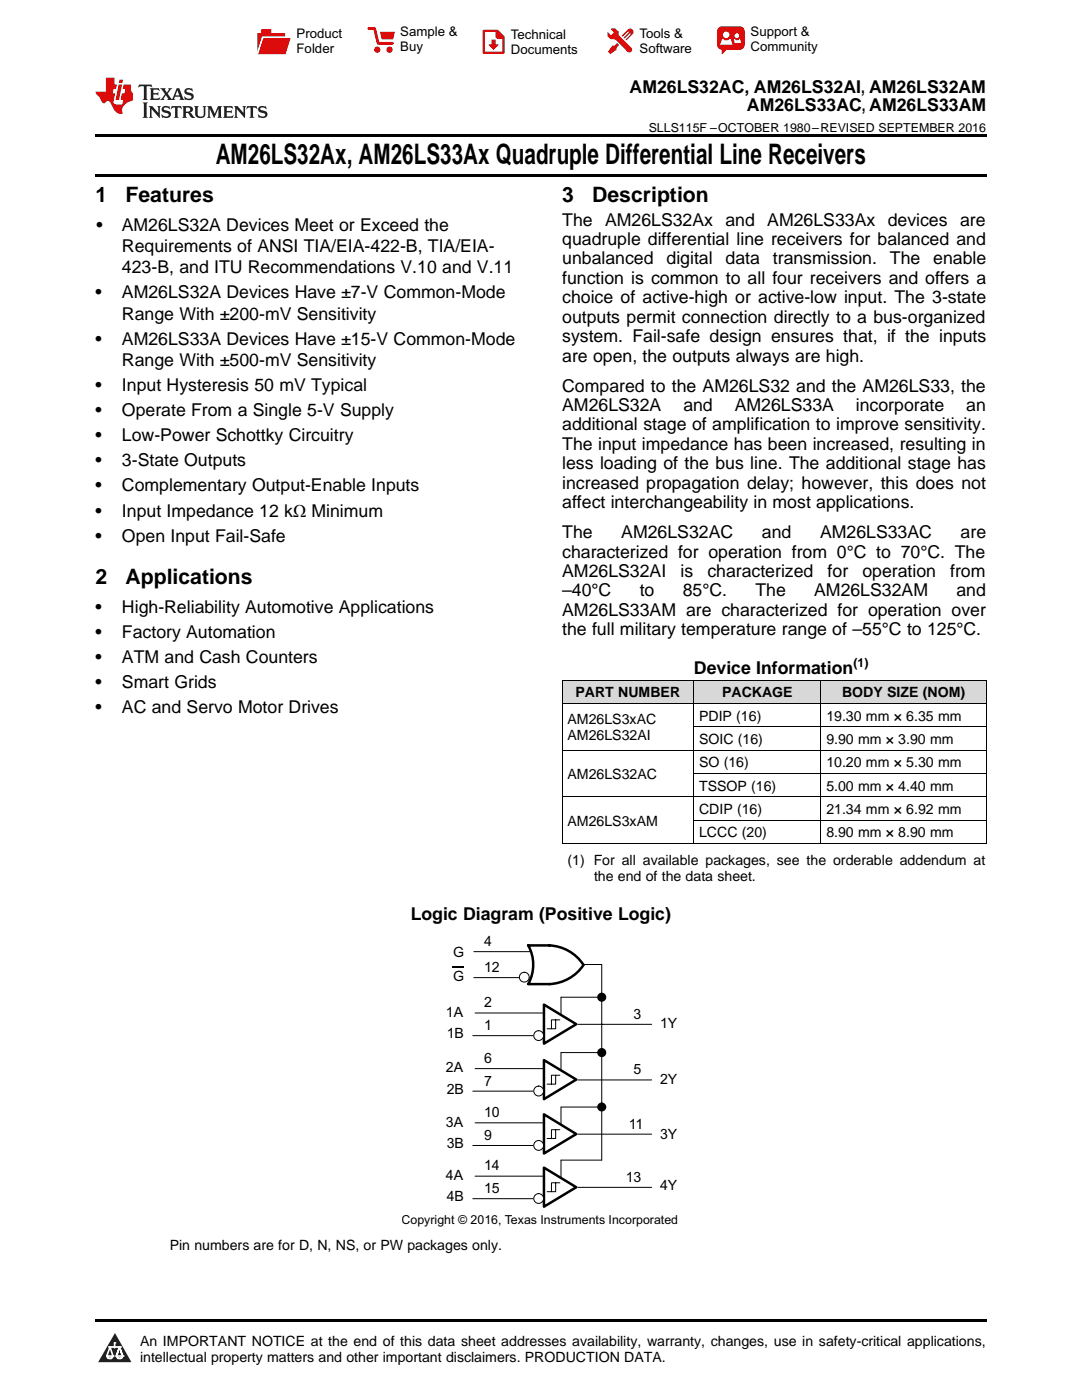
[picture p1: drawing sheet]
<svg xmlns="http://www.w3.org/2000/svg" width="216mm" height="279mm" viewBox="0 0 216 279" stroke-linecap="round" stroke-linejoin="round" font-family="sans-serif">
<defs><g id="words">
<text font-size="5.6" x="43" y="32.8">AM26LS32Ax, AM26LS33Ax Quadruple Differential Line Receivers</text>
<g font-size="4.2">
<text x="19" y="40.4">1</text>
<text x="25" y="40.4">Features</text>
<text x="112.2" y="40.4">3</text>
<text x="118.2" y="40.4">Description</text>
<text x="19" y="116.5">2</text>
<text x="25" y="116.5">Applications</text>
</g>
<g font-size="3.5">
<text x="125.6" y="18.6">AM26LS32AC, AM26LS32AI, AM26LS32AM</text>
<text x="149" y="22.2">AM26LS33AC, AM26LS33AM</text>
<text x="19.2" y="46.1">•</text>
<text x="24.3" y="46.1">AM26LS32A Devices Meet or Exceed the</text>
<text x="112.2" y="45">The AM26LS32Ax</text>
<text x="144.8" y="45">and</text>
<text x="153.1" y="45">AM26LS33Ax</text>
<text x="177.1" y="45">devices are</text>
<text x="24.3" y="50.3">Requirements of ANSI TIA/EIA-422-B, TIA/EIA-</text>
<text x="112.2" y="48.9">quadruple differential line receivers for balanced and</text>
<text x="112.2" y="52.8">unbalanced</text>
<text x="133" y="52.8">digital</text>
<text x="144.8" y="52.8">data</text>
<text x="154.2" y="52.8">transmission.</text>
<text x="177.6" y="52.8">The</text>
<text x="186.2" y="52.8">enable</text>
<text x="19" y="59.5">•</text>
<text x="24.3" y="54.5">423-B, and ITU Recommendations V.10 and V.11</text>
<text x="24.3" y="59.5">AM26LS32A Devices Have ±7-V Common-Mode</text>
<text x="112.2" y="56.7">function is common to all four receivers and offers a</text>
<text x="24.3" y="63.8">Range With ±200-mV Sensitivity</text>
<text x="112.2" y="60.5">choice of active-high or active-low input. The 3-state</text>
<text x="112.2" y="64.4">outputs permit connection directly to a bus-organized</text>
<text x="19" y="68.8">•</text>
<text x="24.3" y="68.8">AM26LS33A Devices Have ±15-V Common-Mode</text>
<text x="112.2" y="68.3">system. Fail-safe design ensures that, if the inputs</text>
<text x="24.3" y="73">Range With ±500-mV Sensitivity</text>
<text x="112.2" y="72.2">are open, the outputs always are high.</text>
<text x="19" y="78">•</text>
<text x="19" y="83">•</text>
<text x="24.3" y="78">Input Hysteresis 50 mV Typical</text>
<text x="24.3" y="83">Operate From a Single 5-V Supply</text>
<text x="112.2" y="78.1">Compared to the AM26LS32 and the AM26LS33, the</text>
<text x="112.2" y="82">AM26LS32A</text>
<text x="136.4" y="82">and</text>
<text x="146.6" y="82">AM26LS33A</text>
<text x="170.8" y="82">incorporate</text>
<text x="192.8" y="82">an</text>
<text x="19" y="88.1">•</text>
<text x="24.3" y="88.1">Low-Power Schottky Circuitry</text>
<text x="112.2" y="85.9">additional stage of amplification to improve sensitivity.</text>
<text x="112.2" y="89.8">The input impedance has been increased, resulting in</text>
<text x="19" y="93.1">•</text>
<text x="24.3" y="93.1">3-State Outputs</text>
<text x="112.2" y="93.7">less loading of the bus line. The additional stage has</text>
<text x="19" y="98.1">•</text>
<text x="24.3" y="98.1">Complementary Output-Enable Inputs</text>
<text x="112.2" y="97.5">increased propagation delay; however, this does not</text>
<text x="112.2" y="101.4">affect interchangeability in most applications.</text>
<text x="19" y="103.1">•</text>
<text x="24.3" y="103.1">Input Impedance 12 kΩ Minimum</text>
<text x="112.2" y="107.4">The</text>
<text x="124" y="107.4">AM26LS32AC</text>
<text x="152" y="107.4">and</text>
<text x="163.6" y="107.4">AM26LS33AC</text>
<text x="191.7" y="107.4">are</text>
<text x="19" y="108.1">•</text>
<text x="24.3" y="108.1">Open Input Fail-Safe</text>
<text x="112.2" y="111.3">characterized for operation from 0°C to 70°C. The</text>
<text x="112.2" y="115.1">AM26LS32AI</text>
<text x="112.2" y="119">–40°C</text>
<text x="127.6" y="119">to</text>
<text x="135.8" y="115.1">is</text>
<text x="136.2" y="119">85°C.</text>
<text x="141.1" y="115.1">characterized</text>
<text x="150.7" y="119">The</text>
<text x="162.5" y="119">AM26LS32AM</text>
<text x="165.1" y="115.1">for</text>
<text x="172.1" y="115.1">operation</text>
<text x="189.6" y="115.1">from</text>
<text x="190.8" y="119">and</text>
<text x="19" y="122.2">•</text>
<text x="24.3" y="122.2">High-Reliability Automotive Applications</text>
<text x="112.2" y="122.9">AM26LS33AM are characterized for operation over</text>
<text x="19" y="127.2">•</text>
<text x="24.3" y="127.2">Factory Automation</text>
<text x="112.2" y="126.8">the full military temperature range of –55°C to 125°C.</text>
<text x="19" y="132.3">•</text>
<text x="19" y="137.3">•</text>
<text x="24.3" y="132.3">ATM and Cash Counters</text>
<text x="24.3" y="137.3">Smart Grids</text>
<text x="138.5" y="134.5">Device Information</text>
<text x="19" y="142.3">•</text>
<text x="24.3" y="142.3">AC and Servo Motor Drives</text>
<text x="82" y="183.6">Logic Diagram (Positive Logic)</text>
</g>
<g font-size="2.8">
<text x="114.8" y="139.2">PART NUMBER</text>
<text x="139.5" y="143.8">PDIP (16)</text>
<text x="144.1" y="139.2">PACKAGE</text>
<text x="164.9" y="143.8">19.30 mm × 6.35 mm</text>
<text x="168" y="139.2">BODY SIZE (NOM)</text>
<text x="113.2" y="144.6">AM26LS3xAC</text>
<text x="113.2" y="147.7">AM26LS32AI</text>
<text x="139.5" y="148.5">SOIC (16)</text>
<text x="164.9" y="148.5">9.90 mm × 3.90 mm</text>
<text x="113.2" y="155.5">AM26LS32AC</text>
<text x="139.5" y="153.1">SO (16)</text>
<text x="164.9" y="153.1">10.20 mm × 5.30 mm</text>
<text x="139.5" y="157.8">TSSOP (16)</text>
<text x="164.9" y="157.8">5.00 mm × 4.40 mm</text>
<text x="113.2" y="164.8">AM26LS3xAM</text>
<text x="139.5" y="162.5">CDIP (16)</text>
<text x="139.5" y="167.1">LCCC (20)</text>
<text x="164.9" y="162.5">21.34 mm × 6.92 mm</text>
<text x="164.9" y="167.1">8.90 mm × 8.90 mm</text>
<text x="113.2" y="172.6">(1) For all available packages, see the orderable addendum at</text>
<text x="118.5" y="175.8">the end of the data sheet.</text>
<text x="90.4" y="191">G</text>
<text x="96.6" y="188.9">4</text>
<text x="90.4" y="195.7">G</text>
<text x="96.6" y="194">12</text>
<text x="89" y="202.9">1A</text>
<text x="96.6" y="201">2</text>
<text x="126.4" y="203.3">3</text>
<text x="89.1" y="207.2">1B</text>
<text x="96.6" y="205.6">1</text>
<text x="131.7" y="205.2">1Y</text>
<text x="89" y="214">2A</text>
<text x="96.6" y="212.1">6</text>
<text x="126.4" y="214.4">5</text>
<text x="89.1" y="218.3">2B</text>
<text x="96.6" y="216.6">7</text>
<text x="131.7" y="216.3">2Y</text>
<text x="89" y="224.8">3A</text>
<text x="96.6" y="223">10</text>
<text x="96.6" y="227.5">9</text>
<text x="125.4" y="225.2">11</text>
<text x="131.7" y="227.3">3Y</text>
<text x="89.1" y="229.2">3B</text>
<text x="96.6" y="233.6">14</text>
<text x="89" y="235.5">4A</text>
<text x="89.1" y="239.8">4B</text>
<text x="96.6" y="238.1">15</text>
<text x="124.8" y="235.8">13</text>
<text x="131.7" y="237.5">4Y</text>
<text x="33.9" y="249.4">Pin numbers are for D, N, NS, or PW packages only.</text>
<text x="27.9" y="268.6">An IMPORTANT NOTICE at the end of this data sheet addresses availability, warranty, changes, use in safety-critical applications,</text>
<text x="27.9" y="271.8">intellectual property matters and other important disclaimers. PRODUCTION DATA.</text>
</g>
<g font-size="2.6">
<text x="59.2" y="7.6">Product</text>
<text x="59.2" y="10.6">Folder</text>
<text x="79.9" y="7.3">Sample &amp;</text>
<text x="79.9" y="10.2">Buy</text>
<text x="101.9" y="7.8">Technical</text>
<text x="101.9" y="10.8">Documents</text>
<text x="127.6" y="7.6">Tools &amp;</text>
<text x="127.6" y="10.6">Software</text>
<text x="149.8" y="7.2">Support &amp;</text>
<text x="149.8" y="10.2">Community</text>
</g>
<g font-size="2.5">
<text x="129.4" y="26.3">SLLS115F –OCTOBER 1980–REVISED SEPTEMBER 2016</text>
<text x="170.3" y="133.1">(1)</text>
<text x="80.1" y="244.3">Copyright © 2016, Texas Instruments Incorporated</text>
</g>
</g></defs>
<g fill="#d8d8d8">
<path d="M112.2 135.8h26.2v4.6h-26.2z"/>
<path d="M138.4 135.8h25.4v4.6h-25.4z"/>
<path d="M163.8 135.8h33v4.6h-33z"/>
</g>
<path d="M22.9 266l3.3 5.9h-6.6z" fill="#231f20"/>
<path d="M21.3 270.6h1.2l-.3 .5h-.3a.53 .53 0 0 1-.6-.5z" fill-rule="evenodd" fill="#fff"/>
<path d="M21.3 270.6h1.2l-.3 .5h-.3a.53 .53 0 0 1-.6-.5z" fill="none" stroke="#231f20" stroke-width=".33"/>
<path d="M21.3 270.6l1.2 .1-.3 .4h-.5z" fill="none" stroke="#fff" stroke-width=".33"/>
<path d="M22.9 268.9h.1" fill="none" stroke="#fff" stroke-width=".33"/>
<path d="M22.9 268v.9z" fill="#fff"/>
<path d="M22.9 268v.9z" fill="none" stroke="#fff" stroke-width=".33"/>
<circle cx="22.9" cy="268" r=".16" fill="#fff"/>
<path d="M21.8 268.8h.1" fill="none" stroke="#fff" stroke-width=".33"/>
<path d="M21.8 268.8h2.2z" fill="#fff"/>
<path d="M21.8 268.8h2.2z" fill="none" stroke="#fff" stroke-width=".33"/>
<circle cx="24" cy="268.8" r=".16" fill="#fff"/>
<path d="M23.2 270.6h.1" fill="none" stroke="#fff" stroke-width=".33"/>
<path d="M23.8 268.8l-.6 1.8z" fill="#fff"/>
<path d="M23.8 268.8l-.6 1.8z" fill="none" stroke="#fff" stroke-width=".33"/>
<path d="M23.8 268.8l.7 1.8z" fill="#fff"/>
<path d="M23.8 268.8l.7 1.8z" fill="none" stroke="#fff" stroke-width=".33"/>
<path d="M24.4 270.6h.1" fill="none" stroke="#fff" stroke-width=".33"/>
<circle cx="21.3" cy="270.6" r=".16" fill="#fff"/>
<path d="M22 268.8l-.7 1.8z" fill="#fff"/>
<path d="M22 268.8l-.7 1.8z" fill="none" stroke="#fff" stroke-width=".33"/>
<path d="M22 268.8l.5 1.8z" fill="#fff"/>
<path d="M22 268.8l.5 1.8z" fill="none" stroke="#fff" stroke-width=".33"/>
<circle cx="22.5" cy="270.6" r=".16" fill="#fff"/>
<path d="M23.3 270.6h1.2a.63 .63 0 0 1-.6 .5 .63 .63 0 0 1-.6-.5z" fill-rule="evenodd" fill="#fff"/>
<path d="M23.3 270.6h1.2a.63 .63 0 0 1-.6 .5 .63 .63 0 0 1-.6-.5z" fill="none" stroke="#231f20" stroke-width=".33"/>
<path d="M23.3 270.6h1.2l-.4 .5h-.5z" fill="none" stroke="#fff" stroke-width=".33"/>
<path d="M23.2 270.6h.1" fill="none" stroke="#fff" stroke-width=".33"/>
<circle cx="24.5" cy="270.6" r=".16" fill="#fff"/>
<path d="M19 263.2h177.8v.5h-177.8z" fill="#000"/>
<path d="M94.5 189.9h11.4M94.5 195.1h11.3M116.5 192.5h3.6" fill="none" stroke="#000" stroke-width=".2"/>
<path d="M105.4 188.7a7.9 7.9 0 0 1 0 7.7M105.4 188.7h4.2a8.5 8.5 0 0 1 6.8 3.8M105.4 196.4h4.2M116.4 192.6a8.6 8.6 0 0 1-6.7 3.8" fill="none" stroke="#000" stroke-width=".5"/>
<circle cx="104.6" cy="195" r=".98" fill="#fff"/>
<circle cx="104.6" cy="195" r=".98" fill="none" stroke="#000" stroke-width=".2"/>
<path d="M108.5 200.5l6.5 3.9-6.5 3.9z" fill="none" stroke="#000" stroke-width=".5"/>
<circle cx="107.5" cy="206.7" r=".98" fill="#fff"/>
<circle cx="107.5" cy="206.7" r=".98" fill="none" stroke="#000" stroke-width=".2"/>
<path d="M110 203.5h.9v1.8h-.9z" fill-rule="evenodd" fill="#fff"/>
<path d="M120.1 199h-8.2v3.4M120.1 192.5v39M94.3 206.7h12M94.8 202.2h13.5M109.2 205.3h.8M110 203.5h.9v1.8h-.9zM110.9 203.5h.8M115.3 204.4h14.7" fill="none" stroke="#000" stroke-width=".2"/>
<circle cx="120.1" cy="199" r=".74" fill="#000"/>
<circle cx="120.1" cy="199" r=".74" fill="none" stroke="#000" stroke-width=".34"/>
<path d="M108.5 211.6l6.5 3.9-6.5 3.9z" fill="none" stroke="#000" stroke-width=".5"/>
<circle cx="107.5" cy="217.7" r=".98" fill="#fff"/>
<circle cx="107.5" cy="217.7" r=".98" fill="none" stroke="#000" stroke-width=".2"/>
<path d="M110 214.6h.9v1.8h-.9z" fill-rule="evenodd" fill="#fff"/>
<path d="M94.3 217.8h12M94.8 213.3h13.5M109.2 216.4h.8M110 214.6h.9v1.8h-.9zM110.9 214.6h.8M115.3 215.5h14.7M120.1 210.1h-8.2v3.4" fill="none" stroke="#000" stroke-width=".2"/>
<circle cx="120.1" cy="210.1" r=".74" fill="#000"/>
<circle cx="120.1" cy="210.1" r=".74" fill="none" stroke="#000" stroke-width=".34"/>
<path d="M108.5 222.4l6.5 3.9-6.5 3.9z" fill="none" stroke="#000" stroke-width=".5"/>
<circle cx="107.5" cy="228.6" r=".98" fill="#fff"/>
<circle cx="107.5" cy="228.6" r=".98" fill="none" stroke="#000" stroke-width=".2"/>
<path d="M110 225.5h.9v1.7h-.9z" fill-rule="evenodd" fill="#fff"/>
<path d="M94.3 228.6h12M94.8 224.1h13.5M109.2 227.2h.8M110 225.5h.9v1.7h-.9zM110.9 225.5h.8M115.3 226.3h14.7M120.1 220.9h-8.2v3.5" fill="none" stroke="#000" stroke-width=".2"/>
<circle cx="120.1" cy="220.9" r=".73" fill="#000"/>
<circle cx="120.1" cy="220.9" r=".73" fill="none" stroke="#000" stroke-width=".34"/>
<path d="M108.5 233l6.5 3.9-6.5 3.9z" fill="none" stroke="#000" stroke-width=".5"/>
<circle cx="107.5" cy="239.2" r=".98" fill="#fff"/>
<circle cx="107.5" cy="239.2" r=".98" fill="none" stroke="#000" stroke-width=".2"/>
<path d="M110 236h.9v1.8h-.9z" fill-rule="evenodd" fill="#fff"/>
<g fill="none" stroke="#000" stroke-width=".2">
<path d="M112.2 135.7h84.6M112.2 135.8v32.6M138.4 135.8v32.6M163.8 135.8v32.6M196.8 135.8v32.6M112.2 159h84.6M112.2 149.7h84.6M112.2 140.4h84.6M138.4 154.4h58.4M138.4 145h58.4M112.2 168.3h84.6M138.4 163.7h58.4"/>
<path d="M94.3 239.2h12M94.8 234.7h13.5M109.2 237.8h.8M110 236h.9v1.8h-.9zM110.9 236h.8M115.3 237h14.7M120.1 231.5h-8.2v3.5"/>
</g>
<path d="M90.2 193h2.2" fill="none" stroke="#000" stroke-width=".38"/>
<path d="M19 34.8h177.8v.5h-177.8zM19 26.8h177.8v.6h-177.8z" fill="#000"/>
<path d="M27.7 16.9l-.1 .6 .6-.3h.5v.2v2.2l-.2 .4h1l-.2-.4v-2.2v-.2h.5l.6 .3-.2-.6zM29.9 17.6l.2 .4v1.6l-.2 .4h1.9l.1-.6a1.09 1.09 0 0 1-1.3 .1v-.6h.6l.4 .2v-.7l-.2 .2h-.8v-.6l.2-.1a1.01 1.01 0 0 1 1 .3l-.1-.6zM32 17.6l.9 1.2-1 1.2h.9l-.2-.3 .5-.7 .5 .7-.3 .3h1.7l-.2-.3 .1-.4h1l.1 .4-.2 .3h1l-.3-.4-.7-2h-.5l-1 2.2-.8-1.1 .9-1.1h-.9l.2 .2-.4 .7-.4-.7 .2-.2zM35.4 18l.4 1h-.8zM37 17.7a.66 .66 0 0 0-.2 .8 .66 .66 0 0 0 .6 .4l.7 .2 .1 .2a.8 .8 0 0 1-.7 .4 .8 .8 0 0 1-.7-.5l.1 .8 .2-.2a.94 .94 0 0 0 1.1 .1 .94 .94 0 0 0 .4-.9 1.48 1.48 0 0 0-1.3-.6v-.4a1.1 1.1 0 0 1 1.2 .2l-.2-.6-.2 .1-.5-.1zM28.5 20.4l.2 .4v2.3l-.2 .4h1l-.2-.4v-2.3l.2-.4zM29.7 21.2l.2 .4v1.5l-.2 .4h.8l-.3-.4 .1-1.3 1.6 1.8v-2l.2-.4h-.7l.2 .2v1.1l-1.2-1.3zM32.5 21.3a.66 .66 0 0 0-.2 .8 .66 .66 0 0 0 .6 .4l.6 .2 .2 .2a.8 .8 0 0 1-.8 .4 .8 .8 0 0 1-.7-.5l.2 .7 .2-.1a.94 .94 0 0 0 1 .1 .94 .94 0 0 0 .5-1 1.47 1.47 0 0 0-1.3-.6l-.1-.3a1.1 1.1 0 0 1 1.3 .2l-.2-.6-.2 .1-.5-.2zM34.3 21.2l-.2 .6a.64 .64 0 0 1 .8-.3v1.6l-.2 .4h1l-.3-.4 .1-1.6a.66 .66 0 0 1 .8 .3l-.2-.6zM36.3 21.2l.3 .4v1.5l-.3 .4h1l-.2-.2v-.7h.5l.1 .1a.8 .8 0 0 0 1.2 .7l-1-1a.62 .62 0 0 0 .6-.5 .62 .62 0 0 0-.6-.7zM37.1 21.5h.1a.48 .48 0 0 1 .6 0 .48 .48 0 0 1 .1 .6l-.2 .1-.6 .1zM38.7 21.2l.2 .2a2.29 2.29 0 0 0 .4 2 1.05 1.05 0 0 0 1.7-.7v-1.3l.2-.2h-.8l.2 .4v1.1a.61 .61 0 0 1-.6 .6 .61 .61 0 0 1-.6-.6v-1.1l.3-.4zM41.3 21.2l.3 .4v1.5l-.3 .4h.8l-.2-.4v-1.4l.8 1.9 .9-1.9v1.4l-.2 .4h.9l-.2-.4v-1.5l.2-.4h-.8l-.7 1.5-.6-1.5zM44.5 21.2l.2 .4v1.5l-.2 .4h1.9l.2-.6a1.1 1.1 0 0 1-1.4 .2v-.7h.6l.4 .2v-.6l-.2 .1-.8 .1v-.6l.2-.1a1.02 1.02 0 0 1 1.1 .2l-.2-.5zM46.7 21.2l.2 .4v1.5l-.2 .4h.8l-.3-.4 .1-1.3 1.6 1.8v-2l.2-.4h-.7l.2 .2v1.1l-1.2-1.3zM49.3 21.2l-.1 .6a.64 .64 0 0 1 .8-.3v1.6l-.3 .4h1l-.2-.4v-1.6a.66 .66 0 0 1 .8 .3l-.1-.6zM51.7 21.3a.66 .66 0 0 0-.2 .7 .66 .66 0 0 0 .7 .5l.6 .2 .1 .2a.8 .8 0 0 1-.7 .4 .8 .8 0 0 1-.7-.5l.1 .7 .2-.1a.94 .94 0 0 0 1.1 .1 .94 .94 0 0 0 .4-1 1.48 1.48 0 0 0-1.2-.6l-.1-.3a1.1 1.1 0 0 1 1.2 .2l-.2-.6-.1 .1-.6-.2z" fill="#231f20"/>
<path d="M21.1 15.5v2.8h-2v.4l.9 .9a.96 .96 0 0 0 1 1 .59 .59 0 0 1 .5-.4 .59 .59 0 0 1 .5 .3l.4 .8a1.61 1.61 0 0 0 2.1 1.3 1.63 1.63 0 0 1 1.1-2.2l.9-.3v-1.5a1.6 1.6 0 0 1-.4-1.7h-1.4l-.2 .9h.5l-.2 .8h-.5l-.2 1v.3h.5l-.2 .9h-.7a.74 .74 0 0 1-1-.6l.3-1.6h-.5l.2-.8h.5l.1-.9h-.4v-1.4zM23.7 16.9l-.7 3h.8l.6-3zM23.8 15.9l-.1 .7h.7l.2-.7z" fill="#ee1d23"/>
<g fill="#d60000">
<path d="M52.1 5.8h2v.8h2.8v4.2h-5.5v-4.2h.7z" fill-rule="evenodd"/>
<path d="M52.4 7.5h5.6l-1 3.3h-5.6z" fill-rule="evenodd"/>
</g>
<path d="M52.4 7.4h5.7l-.1 .1h-5.5l-1.1 3.3z" fill-rule="evenodd" fill="#fff"/>
<path d="M52.4 7.4h5.7l-.1 .1h-5.5l-1.1 3.3z" fill="none" stroke="#fff" stroke-width=".2"/>
<path d="M73.6 5.7h1.1l.7 2.9h2.9" fill="none" stroke="#d60000" stroke-width=".55"/>
<g fill="#d60000">
<path d="M75.8 6.3h3l-.4 1.6h-2.2z" fill-rule="evenodd"/>
<circle cx="75.3" cy="9.9" r=".62"/>
<circle cx="77.7" cy="9.9" r=".62"/>
</g>
<path d="M96.5 6.2h2.7l1.3 1.2v3.1h-4z" fill="none" stroke="#d60000" stroke-width=".44"/>
<g fill="#d60000">
<path d="M98.1 7.9h.8v1h.5l-.9 1.1-1-1v-.1h.6z" fill-rule="evenodd"/>
<path d="M98.9 6.2h.3l1.3 1.2v.4h-1.3l-.3-.4z" fill-rule="evenodd"/>
<path d="M121.9 5.7h.8l.7 .6 .1 .7 2.5 2.5-.8 .8-2.3-2.3-1.1-.2-.6-.6v-.8l.7 .6 .5-.4v-.2l-.5-.5z" fill-rule="evenodd"/>
<path d="M122.2 9.1h.4l.5-.5 .4 .4-.5 .5v.4l-1.2 .9-.5-.5z" fill-rule="evenodd"/>
<path d="M125.3 5.9a.67 .67 0 0 1 .9 0 .67 .67 0 0 1 0 .9z" fill-rule="evenodd"/>
<path d="M125.3 5.9l.9 .9-1.2 1.2h-.2v-.2l1-.9v-.2h-.2l-.9 1h-.2v-.2l.9-1 .1-.2h-.3l-.9 1h-.2v-.2z" fill-rule="evenodd"/>
<circle cx="125.6" cy="9.9" r=".54"/>
</g>
<path d="M123.3 6.3v.7" fill="none" stroke="#d60000" stroke-width=".2"/>
<g fill="#d60000">
<path d="M143.4 5.5l.6-.2h3.6a.95 .95 0 0 1 1 .9v2.8a.95 .95 0 0 1-1 .9h-3.6a.95 .95 0 0 1-.9-.9v-2.8z" fill-rule="evenodd"/>
<path d="M144 9.9h.9l-.7 .9h-.2z" fill-rule="evenodd"/>
</g>
<g fill="#fff">
<path d="M146.6 8.6h1.3z"/>
<path d="M144.1 7.8h.3l.1 .2h.8l.2-.2h.3l.4 1.1h-2.5z" fill-rule="evenodd"/>
<path d="M146.4 7.8h.3l.1 .2h.5l.2-.2h.2l.2 .8h-1.3z" fill-rule="evenodd"/>
<circle cx="144.9" cy="6.9" r=".65"/>
<circle cx="147" cy="7.1" r=".48"/>
</g>
<use href="#words"/>
</svg>
